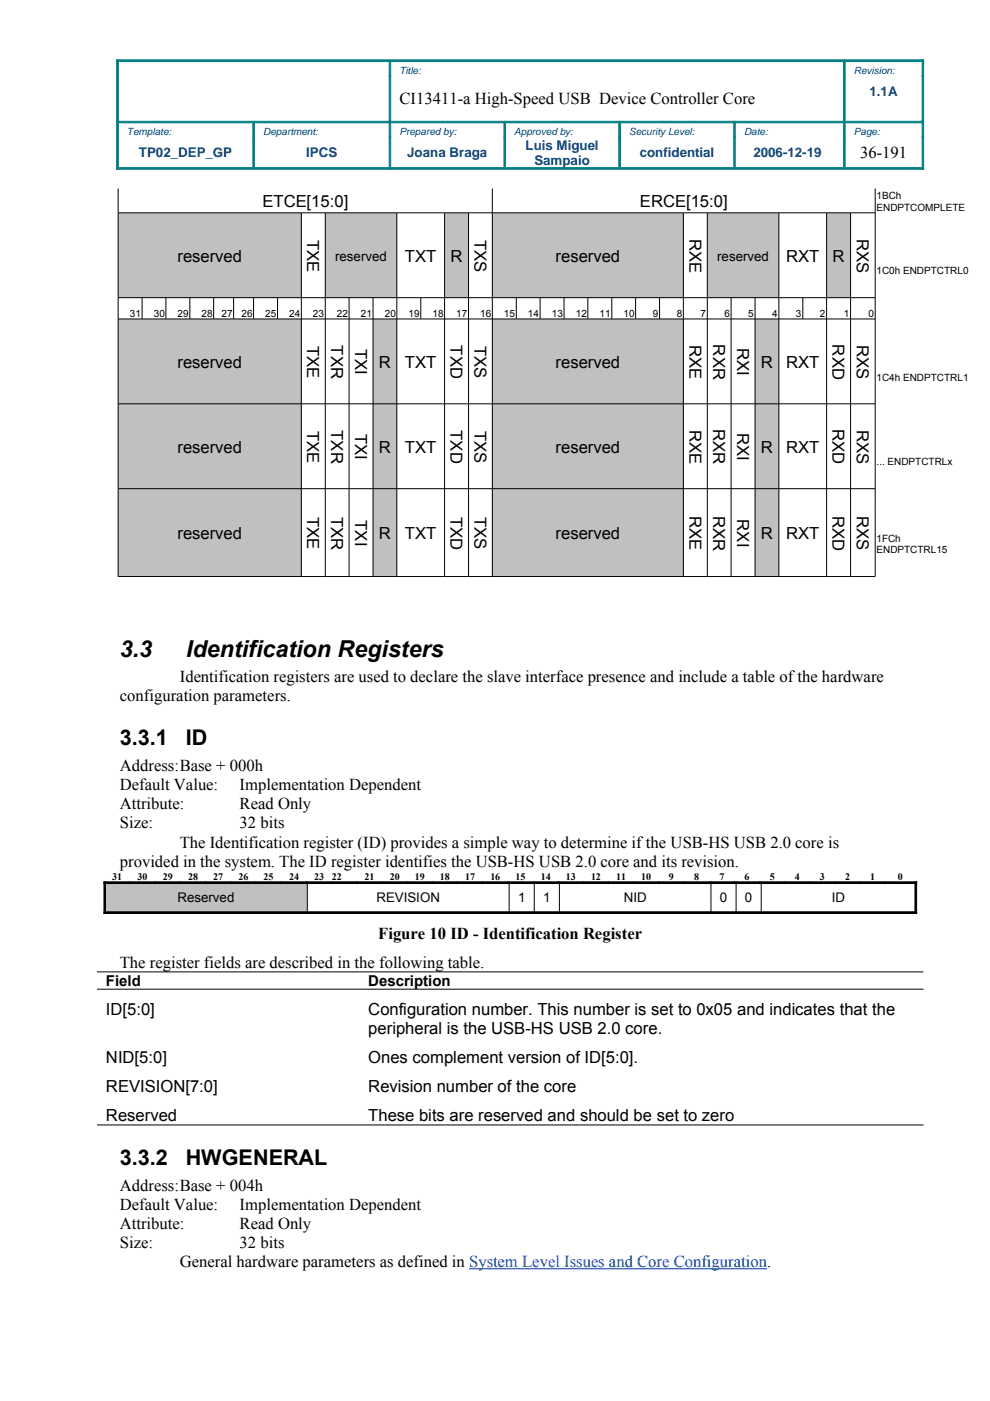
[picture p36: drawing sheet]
<svg xmlns="http://www.w3.org/2000/svg" width="210mm" height="297mm" viewBox="0 0 210 297" stroke-linecap="round" stroke-linejoin="round" font-family="sans-serif">
<defs><g id="words">
<g font-size="4.9">
<text x="25.4" y="139.3">3.3</text>
<text x="39.5" y="139.3">Identification Registers</text>
</g>
<g font-size="4.6">
<text x="25.4" y="158">3.3.1</text>
<text x="39.4" y="158">ID</text>
<text x="25.4" y="247.1">3.3.2</text>
<text x="39.4" y="247.1">HWGENERAL</text>
</g>
<g font-size="3.5">
<text x="84.7" y="22.2">CI13411-a High-Speed USB Device Controller Core</text>
<text x="182.4" y="33.5">36-191</text>
<text x="55.6" y="44">ETCE[15:0]</text>
<text x="135.7" y="44">ERCE[15:0]</text>
<text x="65.2" y="50.8" transform="rotate(90 65.2 50.8)">TXE</text>
<text x="100.6" y="50.8" transform="rotate(90 100.6 50.8)">TXS</text>
<text x="146.2" y="50.7" transform="rotate(90 146.2 50.7)">RXE</text>
<text x="181.7" y="50.7" transform="rotate(90 181.7 50.7)">RXS</text>
<text x="37.6" y="55.6">reserved</text>
<text x="85.9" y="55.6">TXT</text>
<text x="95.5" y="55.6">R</text>
<text x="117.8" y="55.6">reserved</text>
<text x="166.7" y="55.6">RXT</text>
<text x="176.5" y="55.6">R</text>
<text x="65.2" y="73.3" transform="rotate(90 65.2 73.3)">TXE</text>
<text x="70.2" y="73.2" transform="rotate(90 70.2 73.2)">TXR</text>
<text x="75.3" y="74" transform="rotate(90 75.3 74)">TXI</text>
<text x="95.5" y="73.2" transform="rotate(90 95.5 73.2)">TXD</text>
<text x="100.6" y="73.3" transform="rotate(90 100.6 73.3)">TXS</text>
<text x="146.2" y="73.1" transform="rotate(90 146.2 73.1)">RXE</text>
<text x="151.2" y="73" transform="rotate(90 151.2 73)">RXR</text>
<text x="156.3" y="73.8" transform="rotate(90 156.3 73.8)">RXI</text>
<text x="176.5" y="73" transform="rotate(90 176.5 73)">RXD</text>
<text x="181.7" y="73.1" transform="rotate(90 181.7 73.1)">RXS</text>
<text x="37.6" y="78">reserved</text>
<text x="80.3" y="78">R</text>
<text x="85.9" y="78">TXT</text>
<text x="117.8" y="78">reserved</text>
<text x="161.3" y="78">R</text>
<text x="166.7" y="78">RXT</text>
<text x="65.2" y="91.3" transform="rotate(90 65.2 91.3)">TXE</text>
<text x="70.2" y="91.2" transform="rotate(90 70.2 91.2)">TXR</text>
<text x="75.3" y="92" transform="rotate(90 75.3 92)">TXI</text>
<text x="95.5" y="91.2" transform="rotate(90 95.5 91.2)">TXD</text>
<text x="100.6" y="91.3" transform="rotate(90 100.6 91.3)">TXS</text>
<text x="146.2" y="91.1" transform="rotate(90 146.2 91.1)">RXE</text>
<text x="151.2" y="91" transform="rotate(90 151.2 91)">RXR</text>
<text x="156.3" y="91.8" transform="rotate(90 156.3 91.8)">RXI</text>
<text x="176.5" y="91" transform="rotate(90 176.5 91)">RXD</text>
<text x="181.7" y="91.1" transform="rotate(90 181.7 91.1)">RXS</text>
<text x="37.6" y="96">reserved</text>
<text x="80.3" y="96">R</text>
<text x="85.9" y="96">TXT</text>
<text x="117.8" y="96">reserved</text>
<text x="161.3" y="96">R</text>
<text x="166.7" y="96">RXT</text>
<text x="65.2" y="109.6" transform="rotate(90 65.2 109.6)">TXE</text>
<text x="70.2" y="109.5" transform="rotate(90 70.2 109.5)">TXR</text>
<text x="75.3" y="110.3" transform="rotate(90 75.3 110.3)">TXI</text>
<text x="95.5" y="109.5" transform="rotate(90 95.5 109.5)">TXD</text>
<text x="100.6" y="109.6" transform="rotate(90 100.6 109.6)">TXS</text>
<text x="146.2" y="109.4" transform="rotate(90 146.2 109.4)">RXE</text>
<text x="151.2" y="109.3" transform="rotate(90 151.2 109.3)">RXR</text>
<text x="156.3" y="110.1" transform="rotate(90 156.3 110.1)">RXI</text>
<text x="176.5" y="109.3" transform="rotate(90 176.5 109.3)">RXD</text>
<text x="181.7" y="109.4" transform="rotate(90 181.7 109.4)">RXS</text>
<text x="37.6" y="114.3">reserved</text>
<text x="80.3" y="114.3">R</text>
<text x="85.9" y="114.3">TXT</text>
<text x="117.8" y="114.3">reserved</text>
<text x="161.3" y="114.3">R</text>
<text x="166.7" y="114.3">RXT</text>
<text x="25.4" y="148.7">configuration parameters.</text>
<text x="38.1" y="144.7">Identification registers are used to declare the slave interface presence and include a table ofthe hardware</text>
<text x="25.4" y="163.4">Address:Base + 000h</text>
<text x="25.4" y="167.5">Default Value:</text>
<text x="50.8" y="167.5">Implementation Dependent</text>
<text x="25.4" y="171.6">Attribute:</text>
<text x="50.8" y="171.6">Read Only</text>
<text x="25.4" y="175.6">Size:</text>
<text x="38.1" y="179.7">The Identification register (ID) provides a simple way to determine ifthe USB-HS USB 2.0 core is</text>
<text x="50.8" y="175.6">32 bits</text>
<text x="25.4" y="183.8">provided in the system. The ID register identifies the USB-HS USB 2.0 core and its revision.</text>
<text x="80.2" y="199.1">Figure 10 ID - Identification Register</text>
<text x="25.4" y="205.3">The register fields are described in the following table.</text>
<text x="22.5" y="215.2">ID[5:0]</text>
<text x="78.1" y="215.2">Configuration number. This number is set to 0x05 and indicates that the</text>
<text x="78.1" y="219.3">peripheral is the USB-HS USB 2.0 core.</text>
<text x="22.5" y="225.4">NID[5:0]</text>
<text x="78.1" y="225.4">Ones complement version of ID[5:0].</text>
<text x="22.5" y="231.6">REVISION[7:0]</text>
<text x="78.1" y="231.6">Revision number of the core</text>
<text x="22.5" y="237.8">Reserved</text>
<text x="78.1" y="237.8">These bits are reserved and should be set to zero</text>
<text x="25.4" y="252.4">Address:Base + 004h</text>
<text x="25.4" y="256.5">Default Value:</text>
<text x="50.8" y="256.5">Implementation Dependent</text>
<text x="25.4" y="260.6">Attribute:</text>
<text x="50.8" y="260.6">Read Only</text>
<text x="25.4" y="264.6">Size:</text>
<text x="38.1" y="268.7">General hardware parameters as defined in System Level Issues and Core Configuration.</text>
<text x="50.8" y="264.6">32 bits</text>
</g>
<g font-size="3.2">
<text x="22.5" y="209.1">Field</text>
<text x="78.1" y="209.1">Description</text>
</g>
<g font-size="2.8" fill="#004186">
<text x="184.4" y="20.3">1.1A</text>
<text x="29.5" y="33.3">TP02_DEP_GP</text>
<text x="64.9" y="33.3">IPCS</text>
<text x="86.4" y="33.3">Joana Braga</text>
<text x="111.4" y="31.7">Luis Miguel</text>
<text x="113.3" y="35">Sampaio</text>
<text x="135.6" y="33.3">confidential</text>
<text x="159.7" y="33.3">2006-12-19</text>
</g>
<g font-size="2.8">
<text x="71" y="55.3">reserved</text>
<text x="152" y="55.3">reserved</text>
<text x="37.6" y="191.3">Reserved</text>
<text x="79.8" y="191.3">REVISION</text>
<text x="109.9" y="191.3">1</text>
<text x="115.2" y="191.3">1</text>
<text x="132.3" y="191.3">NID</text>
<text x="152.6" y="191.3">0</text>
<text x="157.9" y="191.3">0</text>
<text x="176.4" y="191.3">ID</text>
</g>
<g font-size="2.1" fill="#004186">
<text x="84.7" y="15.6">Title:</text>
<text x="181" y="15.6">Revision:</text>
<text x="26.9" y="28.6">Template:</text>
<text x="55.8" y="28.6">Department:</text>
<text x="84.7" y="28.6">Prepared by:</text>
<text x="109" y="28.6">Approved by:</text>
<text x="133.4" y="28.6">Security Level:</text>
<text x="157.8" y="28.6">Date:</text>
<text x="181" y="28.6">Page:</text>
</g>
<g font-size="2.1">
<text x="185.8" y="42.3">1BCh</text>
<text x="185.8" y="44.7">ENDPTCOMPLETE</text>
<text x="185.8" y="58.2">1C0h ENDPTCTRL0</text>
<text x="27.5" y="67.2">31</text>
<text x="32.6" y="67.2">30</text>
<text x="37.6" y="67.2">29</text>
<text x="42.7" y="67.2">28</text>
<text x="47" y="67.2">27</text>
<text x="51.2" y="67.2">26</text>
<text x="56.2" y="67.2">25</text>
<text x="61.3" y="67.2">24</text>
<text x="66.4" y="67.2">23</text>
<text x="71.4" y="67.2">22</text>
<text x="76.5" y="67.2">21</text>
<text x="81.6" y="67.2">20</text>
<text x="86.6" y="67.2">19</text>
<text x="91.7" y="67.2">18</text>
<text x="96.7" y="67.2">17</text>
<text x="101.8" y="67.2">16</text>
<text x="106.9" y="67.2">15</text>
<text x="111.9" y="67.2">14</text>
<text x="117" y="67.2">13</text>
<text x="122.1" y="67.2">12</text>
<text x="127.1" y="67.2">11</text>
<text x="132.2" y="67.2">10</text>
<text x="138.4" y="67.2">9</text>
<text x="143.5" y="67.2">8</text>
<text x="148.5" y="67.2">7</text>
<text x="153.6" y="67.2">6</text>
<text x="158.6" y="67.2">5</text>
<text x="163.7" y="67.2">4</text>
<text x="168.8" y="67.2">3</text>
<text x="173.8" y="67.2">2</text>
<text x="178.9" y="67.2">1</text>
<text x="184.1" y="67.2">0</text>
<text x="185.8" y="80.7">1C4h ENDPTCTRL1</text>
<text x="185.8" y="98.7">... ENDPTCTRLx</text>
<text x="185.8" y="114.9">1FCh</text>
<text x="185.8" y="117.3">ENDPTCTRL15</text>
<text x="23.8" y="186.5">31</text>
<text x="29.2" y="186.5">30</text>
<text x="34.5" y="186.5">29</text>
<text x="39.9" y="186.5">28</text>
<text x="45.2" y="186.5">27</text>
<text x="50.6" y="186.5">26</text>
<text x="55.9" y="186.5">25</text>
<text x="61.3" y="186.5">24</text>
<text x="66.6" y="186.5">23</text>
<text x="70.3" y="186.5">22</text>
<text x="77.3" y="186.5">21</text>
<text x="82.6" y="186.5">20</text>
<text x="87.9" y="186.5">19</text>
<text x="93.3" y="186.5">18</text>
<text x="98.6" y="186.5">17</text>
<text x="104" y="186.5">16</text>
<text x="109.3" y="186.5">15</text>
<text x="114.7" y="186.5">14</text>
<text x="120" y="186.5">13</text>
<text x="125.3" y="186.5">12</text>
<text x="130.6" y="186.5">11</text>
<text x="136" y="186.5">10</text>
<text x="141.8" y="186.5">9</text>
<text x="147.2" y="186.5">8</text>
<text x="152.5" y="186.5">7</text>
<text x="157.9" y="186.5">6</text>
<text x="163.2" y="186.5">5</text>
<text x="168.5" y="186.5">4</text>
<text x="173.8" y="186.5">3</text>
<text x="179.2" y="186.5">2</text>
<text x="184.5" y="186.5">1</text>
<text x="190.4" y="186.5">0</text>
</g>
</g></defs>
<g fill="#c0c0c0">
<path d="M25 45.1h38.9v18h-38.9z" fill-rule="evenodd"/>
<path d="M69 45.1h15.2v18h-15.2z" fill-rule="evenodd"/>
<path d="M94.3 45.1h5v18h-5z" fill-rule="evenodd"/>
<path d="M104.4 45.1h40.5v18h-40.5z" fill-rule="evenodd"/>
<path d="M150 45.1h15.2v18h-15.2z" fill-rule="evenodd"/>
<path d="M175.3 45.1h5v18h-5z" fill-rule="evenodd"/>
<path d="M25 67.6h38.9v18h-38.9z" fill-rule="evenodd"/>
<path d="M79.1 67.6h5.1v18h-5.1z" fill-rule="evenodd"/>
<path d="M104.4 67.6h40.5v18h-40.5z" fill-rule="evenodd"/>
<path d="M160.1 67.6h5.1v18h-5.1z" fill-rule="evenodd"/>
<path d="M25 85.6h38.9v18h-38.9z" fill-rule="evenodd"/>
<path d="M79.1 85.6h5.1v18h-5.1z" fill-rule="evenodd"/>
<path d="M104.4 85.6h40.5v18h-40.5z" fill-rule="evenodd"/>
<path d="M160.1 85.6h5.1v18h-5.1z" fill-rule="evenodd"/>
<path d="M25 103.6h38.9v18.6h-38.9z" fill-rule="evenodd"/>
<path d="M79.1 103.6h5.1v18.6h-5.1z" fill-rule="evenodd"/>
<path d="M104.4 103.6h40.5v18.6h-40.5z" fill-rule="evenodd"/>
<path d="M160.1 103.6h5.1v18.6h-5.1z" fill-rule="evenodd"/>
<path d="M22.2 187h43v6.3h-43z" fill-rule="evenodd"/>
</g>
<g fill="#008080" stroke="#008080" stroke-width=".21">
<path d="M179 12.7h16.8v.4h-16.8z" fill-rule="evenodd"/>
<path d="M24.7 12.7h58v.4h-58z" fill-rule="evenodd"/>
<path d="M82.7 12.7h96.3v.4h-96.3z" fill-rule="evenodd"/>
<path d="M179 25.7h16.5v.3h-16.5z" fill-rule="evenodd"/>
<path d="M53.8 25.7h28.9v.3h-28.9z" fill-rule="evenodd"/>
<path d="M155.7 25.7h23.3v.3h-23.3z" fill-rule="evenodd"/>
<path d="M25.1 25.7h28.7v.3h-28.7z" fill-rule="evenodd"/>
<path d="M82.7 25.7h24.3v.3h-24.3z" fill-rule="evenodd"/>
<path d="M107 25.7h24.4v.3h-24.4z" fill-rule="evenodd"/>
<path d="M131.4 25.7h24.3v.3h-24.3z" fill-rule="evenodd"/>
<path d="M179 35.6h16.8v.3h-16.8z" fill-rule="evenodd"/>
<path d="M24.7 35.6h29.1v.3h-29.1z" fill-rule="evenodd"/>
<path d="M53.8 35.6h28.9v.3h-28.9z" fill-rule="evenodd"/>
<path d="M82.7 35.6h24.3v.3h-24.3z" fill-rule="evenodd"/>
<path d="M107 35.6h24.4v.3h-24.4z" fill-rule="evenodd"/>
<path d="M131.4 35.6h24.3v.3h-24.3z" fill-rule="evenodd"/>
<path d="M155.7 35.6h23.3v.3h-23.3z" fill-rule="evenodd"/>
<path d="M24.7 29.1h.4v6.8h-.4z" fill-rule="evenodd"/>
<path d="M24.7 12.7h.4v13h-.4z" fill-rule="evenodd"/>
<path d="M24.7 25.7h.4v3.4h-.4z" fill-rule="evenodd"/>
<path d="M53.6 26.1h.3v3h-.3z" fill-rule="evenodd"/>
<path d="M53.6 29.1h.3v6.4h-.3z" fill-rule="evenodd"/>
<path d="M82.5 16.1h.3v9.6h-.3z" fill-rule="evenodd"/>
<path d="M82.5 13.1h.3v3h-.3z" fill-rule="evenodd"/>
<path d="M82.5 25.7h.3v3.4h-.3z" fill-rule="evenodd"/>
<path d="M82.5 29.1h.3v6.4h-.3z" fill-rule="evenodd"/>
<path d="M106.9 26.1h.3v3h-.3z" fill-rule="evenodd"/>
<path d="M106.9 29.1h.3v6.4h-.3z" fill-rule="evenodd"/>
<path d="M131.2 26.1h.4v3h-.4z" fill-rule="evenodd"/>
<path d="M131.2 29.1h.4v6.4h-.4z" fill-rule="evenodd"/>
<path d="M155.6 26.1h.3v3h-.3z" fill-rule="evenodd"/>
<path d="M155.6 29.1h.3v6.4h-.3z" fill-rule="evenodd"/>
<path d="M178.9 13.1h.3v3h-.3z" fill-rule="evenodd"/>
<path d="M178.9 16.1h.3v9.6h-.3z" fill-rule="evenodd"/>
<path d="M178.9 25.7h.3v3.4h-.3z" fill-rule="evenodd"/>
<path d="M178.9 29.1h.3v6.4h-.3z" fill-rule="evenodd"/>
<path d="M195.5 29.1h.3v6.8h-.3z" fill-rule="evenodd"/>
<path d="M195.5 16.1h.3v9.6h-.3z" fill-rule="evenodd"/>
<path d="M195.5 12.7h.3v3.4h-.3z" fill-rule="evenodd"/>
<path d="M195.5 25.7h.3v3.4h-.3z" fill-rule="evenodd"/>
</g>
<g fill="none" stroke="#000" stroke-width=".21">
<path d="M25 40v82.2h160.6v-82.2M104.4 40v82.2M25.1 45.1h160.5M63.9 45.2v77M69 45.2v77M84.1 45.2v77M94.3 45.2v77M99.3 45.2v77M144.9 45.2v77M150 45.2v77M165.1 45.2v77M175.3 45.2v77"/>
<path d="M180.3 45.2v77M25.1 63.1h160.5M25.1 67.6h160.5M30.1 63.1v4.5M35.2 63.1v4.5M40.3 63.1v4.5M45.3 63.1v4.5M49.5 63.1v4.5M53.8 63.1v4.5M58.8 63.1v4.5M74 63.1v59.1M79.1 63.1v59.1"/>
<path d="M89.2 63.1v4.5M109.5 63.1v4.5M114.5 63.1v4.5M119.6 63.1v4.5M124.6 63.1v4.5M129.7 63.1v4.5M134.8 63.1v4.5M139.8 63.1v4.5M155 63.1v59.1M160.1 63.1v59.1M170.2 63.1v4.5M25.1 85.6h160.5"/>
<path d="M25.1 103.6h160.5M65.2 187.3v6M107.9 187.3v6M113.3 187.3v6M118.6 187.3v6M150.7 187.3v6M156.1 187.3v6M161.4 187.3v6M20.6 206.1h175.2M20.6 209.7h175.2M20.6 238.5h175.2"/>
</g>
<g fill="#000" stroke="#000" stroke-width=".21">
<path d="M22 187h5.6v.3h-5.6z" fill-rule="evenodd"/>
<path d="M22 193.3h43.2v.4h-43.2z" fill-rule="evenodd"/>
<path d="M22 187h.4v6.7h-.4z" fill-rule="evenodd"/>
<path d="M27.6 187h5.3v.3h-5.3z" fill-rule="evenodd"/>
<path d="M32.9 187h5.3v.3h-5.3z" fill-rule="evenodd"/>
<path d="M38.2 187h5.4v.3h-5.4z" fill-rule="evenodd"/>
<path d="M43.6 187h5.3v.3h-5.3z" fill-rule="evenodd"/>
<path d="M48.9 187h5.4v.3h-5.4z" fill-rule="evenodd"/>
<path d="M54.3 187h5.3v.3h-5.3z" fill-rule="evenodd"/>
<path d="M59.6 187h5.4v.3h-5.4z" fill-rule="evenodd"/>
<path d="M65 187h.2v.3h-.2z" fill-rule="evenodd"/>
<path d="M65.2 187h5.1v.3h-5.1z" fill-rule="evenodd"/>
<path d="M65.2 193.3h42.7v.4h-42.7z" fill-rule="evenodd"/>
<path d="M70.3 187h5.4v.3h-5.4z" fill-rule="evenodd"/>
<path d="M75.7 187h5.3v.3h-5.3z" fill-rule="evenodd"/>
<path d="M81 187h5.3v.3h-5.3z" fill-rule="evenodd"/>
<path d="M86.3 187h5.4v.3h-5.4z" fill-rule="evenodd"/>
<path d="M91.7 187h5.3v.3h-5.3z" fill-rule="evenodd"/>
<path d="M97 187h5.3v.3h-5.3z" fill-rule="evenodd"/>
<path d="M102.3 187h5.4v.3h-5.4z" fill-rule="evenodd"/>
<path d="M107.7 187h.2v.3h-.2z" fill-rule="evenodd"/>
<path d="M107.9 187h5.1v.3h-5.1z" fill-rule="evenodd"/>
<path d="M107.9 193.3h5.4v.4h-5.4z" fill-rule="evenodd"/>
<path d="M113 187h.3v.3h-.3z" fill-rule="evenodd"/>
<path d="M113.3 187h5.1v.3h-5.1z" fill-rule="evenodd"/>
<path d="M113.3 193.3h5.3v.4h-5.3z" fill-rule="evenodd"/>
<path d="M118.4 187h.2v.3h-.2z" fill-rule="evenodd"/>
<path d="M118.6 187h5.1v.3h-5.1z" fill-rule="evenodd"/>
<path d="M118.6 193.3h32.1v.4h-32.1z" fill-rule="evenodd"/>
<path d="M123.7 187h5.3v.3h-5.3z" fill-rule="evenodd"/>
<path d="M129 187h5.3v.3h-5.3z" fill-rule="evenodd"/>
<path d="M134.3 187h5.4v.3h-5.4z" fill-rule="evenodd"/>
<path d="M139.7 187h5.3v.3h-5.3z" fill-rule="evenodd"/>
<path d="M145 187h5.4v.3h-5.4z" fill-rule="evenodd"/>
<path d="M150.4 187h.3v.3h-.3z" fill-rule="evenodd"/>
<path d="M150.7 187h5v.3h-5z" fill-rule="evenodd"/>
<path d="M150.7 193.3h5.4v.4h-5.4z" fill-rule="evenodd"/>
<path d="M155.7 187h.4v.3h-.4z" fill-rule="evenodd"/>
<path d="M156.1 187h4.9v.3h-4.9z" fill-rule="evenodd"/>
<path d="M156.1 193.3h5.3v.4h-5.3z" fill-rule="evenodd"/>
<path d="M161 187h.4v.3h-.4z" fill-rule="evenodd"/>
<path d="M161.4 187h5v.3h-5z" fill-rule="evenodd"/>
<path d="M161.4 193.3h32.9v.4h-32.9z" fill-rule="evenodd"/>
<path d="M166.4 187h5.3v.3h-5.3z" fill-rule="evenodd"/>
<path d="M171.7 187h5.3v.3h-5.3z" fill-rule="evenodd"/>
<path d="M177 187h5.4v.3h-5.4z" fill-rule="evenodd"/>
<path d="M182.4 187h5.3v.3h-5.3z" fill-rule="evenodd"/>
<path d="M187.7 187h6.6v.3h-6.6z" fill-rule="evenodd"/>
<path d="M194 187h.3v6.7h-.3z" fill-rule="evenodd"/>
</g>
<path d="M99.4 269h63.3" fill="none" stroke="#00f" stroke-width=".21"/>
<use href="#words"/>
</svg>
